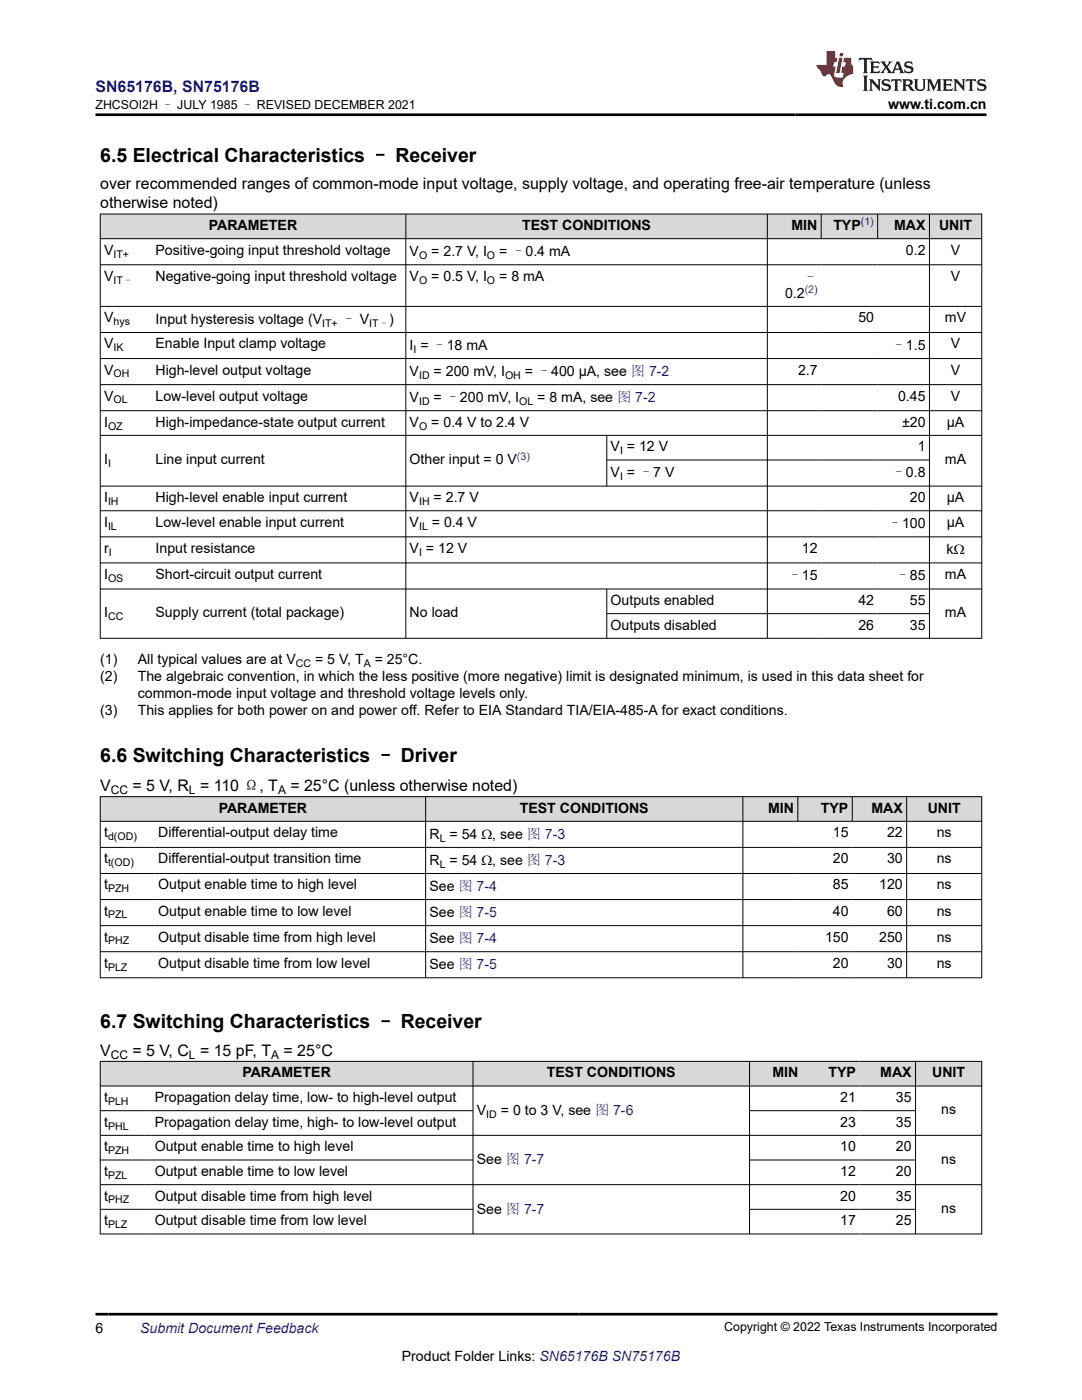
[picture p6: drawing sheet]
<svg xmlns="http://www.w3.org/2000/svg" width="216mm" height="279mm" viewBox="0 0 216 279" stroke-linecap="round" stroke-linejoin="round" font-family="sans-serif">
<defs><g id="words">
<g font-size="3.9">
<text x="20" y="32.3">6.5 Electrical Characteristics – Receiver</text>
<text x="20" y="152.1">6.6 Switching Characteristics – Driver</text>
<text x="20" y="205.2">6.7 Switching Characteristics – Receiver</text>
</g>
<text font-size="3.2" fill="#00f" x="19.1" y="18.3">SN65176B, SN75176B</text>
<g font-size="3.2">
<text x="20" y="37.8">over recommended ranges of common-mode input voltage, supply voltage, and operating free-air temperature (unless</text>
<text x="20" y="41.6">otherwise noted)</text>
<text x="20" y="157.8">V</text>
<text x="26.4" y="157.8">= 5 V, R = 110 Ω, T</text>
<text x="57.9" y="157.8">= 25°C (unless otherwise noted)</text>
<text x="20" y="210.7">V</text>
<text x="26.4" y="210.7">= 5 V, C = 15 pF, T</text>
<text x="56.6" y="210.7">= 25°C</text>
</g>
<g font-size="2.8">
<text x="177.2" y="21.7">www.ti.com.cn</text>
<text x="41.7" y="45.9">PARAMETER</text>
<text x="104.2" y="45.9">TEST CONDITIONS</text>
<text x="157.9" y="45.9">MIN</text>
<text x="166.3" y="45.9">TYP</text>
<text x="178.4" y="45.9">MAX</text>
<text x="187.4" y="45.9">UNIT</text>
<text x="20.8" y="50.8">V</text>
<text x="31" y="50.8">Positive-going input threshold voltage</text>
<text x="81.7" y="51.1">V</text>
<text x="86.1" y="51.1">= 2.7 V, I</text>
<text x="99.6" y="51.1">= –0.4 mA</text>
<text x="180.8" y="50.8">0.2</text>
<text x="189.7" y="50.8">V</text>
<text x="20.8" y="56">V</text>
<text x="31" y="56">Negative-going input threshold voltage</text>
<text x="81.7" y="56">V</text>
<text x="86.1" y="56">= 0.5 V, I</text>
<text x="99.6" y="56">= 8 mA</text>
<text x="156.6" y="59.4">0.2</text>
<text x="160.3" y="56.3">–</text>
<text x="189.7" y="56">V</text>
<text x="20.8" y="64.3">V</text>
<text x="31" y="64.6">Input hysteresis voltage (V</text>
<text x="68.2" y="64.6">– V</text>
<text x="77.7" y="64.6">)</text>
<text x="171.3" y="64.3">50</text>
<text x="188.6" y="64.3">mV</text>
<text x="20.8" y="69.5">V</text>
<text x="31" y="69.5">Enable Input clamp voltage</text>
<text x="81.7" y="69.8">I = –18 mA</text>
<text x="177.9" y="69.8">–1.5</text>
<text x="189.7" y="69.5">V</text>
<text x="20.8" y="74.7">V</text>
<text x="31" y="74.7">High-level output voltage</text>
<text x="81.7" y="75">V</text>
<text x="86.5" y="75">= 200 mV, I</text>
<text x="104.7" y="75">= –400 µA, see 图 7-2</text>
<text x="159.2" y="74.7">2.7</text>
<text x="189.7" y="74.7">V</text>
<text x="20.8" y="80">V</text>
<text x="31" y="80">Low-level output voltage</text>
<text x="81.7" y="80.2">V</text>
<text x="86.5" y="80.2">= –200 mV, I</text>
<text x="107.2" y="80.2">= 8 mA, see 图 7-2</text>
<text x="179.2" y="80">0.45</text>
<text x="189.7" y="80">V</text>
<text x="20.8" y="85.2">I</text>
<text x="31" y="85.2">High-impedance-state output current</text>
<text x="81.7" y="85.2">V</text>
<text x="86.1" y="85.2">= 0.4 V to 2.4 V</text>
<text x="180" y="85.2">±20</text>
<text x="188.9" y="85.2">µA</text>
<text x="20.8" y="92.7">I</text>
<text x="31" y="92.7">Line input current</text>
<text x="81.7" y="92.7">Other input = 0 V</text>
<text x="121.8" y="90.1">V = 12 V</text>
<text x="121.8" y="95.3">V = –7 V</text>
<text x="177.9" y="95.3">–0.8</text>
<text x="183.1" y="90.1">1</text>
<text x="188.6" y="92.7">mA</text>
<text x="20.8" y="100.2">I</text>
<text x="31" y="100.2">High-level enable input current</text>
<text x="81.7" y="100.2">V</text>
<text x="86.5" y="100.2">= 2.7 V</text>
<text x="181.6" y="100.2">20</text>
<text x="188.9" y="100.2">µA</text>
<text x="20.8" y="105.1">I</text>
<text x="31" y="105.1">Low-level enable input current</text>
<text x="81.7" y="105.1">V</text>
<text x="86.2" y="105.1">= 0.4 V</text>
<text x="177.2" y="105.4">–100</text>
<text x="188.9" y="105.1">µA</text>
<text x="20.8" y="110.3">r</text>
<text x="31" y="110.3">Input resistance</text>
<text x="81.7" y="110.3">V = 12 V</text>
<text x="160" y="110.3">12</text>
<text x="188.9" y="110.6">kΩ</text>
<text x="20.8" y="115.5">I</text>
<text x="31" y="115.5">Short-circuit output current</text>
<text x="157.2" y="115.8">–15</text>
<text x="178.7" y="115.8">–85</text>
<text x="188.6" y="115.5">mA</text>
<text x="20.8" y="123.2">I</text>
<text x="31" y="123.2">Supply current (total package)</text>
<text x="81.7" y="123.2">No load</text>
<text x="121.8" y="120.7">Outputs enabled</text>
<text x="121.8" y="125.7">Outputs disabled</text>
<text x="171.3" y="120.7">42</text>
<text x="171.3" y="125.7">26</text>
<text x="181.6" y="120.7">55</text>
<text x="181.6" y="125.7">35</text>
<text x="188.6" y="123.2">mA</text>
<text x="20" y="132.5">(1)</text>
<text x="20" y="135.8">(2)</text>
<text x="27.5" y="132.5">All typical values are at V</text>
<text x="27.5" y="135.8">The algebraic convention, in which the less positive (more negative) limit is designated minimum, is used in this data sheet for</text>
<text x="62.9" y="132.5">= 5 V, T</text>
<text x="74.8" y="132.5">= 25°C.</text>
<text x="20" y="142.6">(3)</text>
<text x="27.5" y="139.2">common-mode input voltage and threshold voltage levels only.</text>
<text x="27.5" y="142.6">This applies for both power on and power off. Refer to EIA Standard TIA/EIA-485-A for exact conditions.</text>
<text x="20.8" y="167.1">t</text>
<text x="31.6" y="167.1">Differential-output delay time</text>
<text x="43.6" y="162.2">PARAMETER</text>
<text x="85.7" y="167.4">R = 54 Ω, see 图 7-3</text>
<text x="103.7" y="162.2">TEST CONDITIONS</text>
<text x="153.3" y="162.2">MIN</text>
<text x="163.8" y="162.2">TYP</text>
<text x="166.2" y="167.1">15</text>
<text x="173.9" y="162.2">MAX</text>
<text x="177" y="167.1">22</text>
<text x="185.1" y="162.2">UNIT</text>
<text x="186.9" y="167.1">ns</text>
<text x="20.8" y="172.3">t</text>
<text x="31.6" y="172.3">Differential-output transition time</text>
<text x="85.7" y="172.6">R = 54 Ω, see 图 7-3</text>
<text x="166.2" y="172.3">20</text>
<text x="177" y="172.3">30</text>
<text x="186.9" y="172.3">ns</text>
<text x="20.8" y="177.5">t</text>
<text x="31.6" y="177.5">Output enable time to high level</text>
<text x="85.7" y="177.8">See 图 7-4</text>
<text x="166.2" y="177.5">85</text>
<text x="175.4" y="177.5">120</text>
<text x="186.9" y="177.5">ns</text>
<text x="20.8" y="182.7">t</text>
<text x="31.6" y="182.7">Output enable time to low level</text>
<text x="85.7" y="183">See 图 7-5</text>
<text x="166.2" y="182.7">40</text>
<text x="177" y="182.7">60</text>
<text x="186.9" y="182.7">ns</text>
<text x="20.8" y="187.9">t</text>
<text x="31.6" y="187.9">Output disable time from high level</text>
<text x="85.7" y="188.2">See 图 7-4</text>
<text x="164.6" y="187.9">150</text>
<text x="175.4" y="187.9">250</text>
<text x="186.9" y="187.9">ns</text>
<text x="20.8" y="193.1">t</text>
<text x="31.6" y="193.1">Output disable time from low level</text>
<text x="85.7" y="193.4">See 图 7-5</text>
<text x="166.2" y="193.1">20</text>
<text x="177" y="193.1">30</text>
<text x="186.9" y="193.1">ns</text>
<text x="48.4" y="215">PARAMETER</text>
<text x="109.1" y="215">TEST CONDITIONS</text>
<text x="154.2" y="215">MIN</text>
<text x="165.3" y="215">TYP</text>
<text x="175.7" y="215">MAX</text>
<text x="186" y="215">UNIT</text>
<text x="20.8" y="219.9">t</text>
<text x="30.9" y="219.9">Propagation delay time, low- to high-level output</text>
<text x="167.7" y="219.9">21</text>
<text x="178.8" y="219.9">35</text>
<text x="20.8" y="224.9">t</text>
<text x="30.9" y="224.9">Propagation delay time, high- to low-level output</text>
<text x="95.2" y="222.5">V</text>
<text x="99.9" y="222.5">= 0 to 3 V, see 图 7-6</text>
<text x="167.7" y="224.9">23</text>
<text x="178.8" y="224.9">35</text>
<text x="187.8" y="222.4">ns</text>
<text x="20.8" y="229.8">t</text>
<text x="30.9" y="229.8">Output enable time to high level</text>
<text x="95.2" y="232.4">See 图 7-7</text>
<text x="167.7" y="229.8">10</text>
<text x="178.8" y="229.8">20</text>
<text x="187.8" y="232.2">ns</text>
<text x="20.8" y="234.7">t</text>
<text x="20.8" y="239.6">t</text>
<text x="30.9" y="234.7">Output enable time to low level</text>
<text x="30.9" y="239.6">Output disable time from high level</text>
<text x="167.7" y="234.7">12</text>
<text x="167.7" y="239.6">20</text>
<text x="178.8" y="234.7">20</text>
<text x="178.8" y="239.6">35</text>
<text x="20.8" y="244.5">t</text>
<text x="30.9" y="244.5">Output disable time from low level</text>
<text x="95.2" y="242.2">See 图 7-7</text>
<text x="167.7" y="244.5">17</text>
<text x="178.8" y="244.5">25</text>
<text x="187.8" y="242.1">ns</text>
<text x="19.1" y="266">6</text>
<text x="80.2" y="271.7">Product Folder Links: SN65176B SN75176B</text>
</g>
<text font-size="2.8" fill="#00f" x="28" y="266">Submit Document Feedback</text>
<g font-size="2.5">
<text x="19.1" y="21.8">ZHCSOI2H – JULY 1985 – REVISED DECEMBER 2021</text>
<text x="144.5" y="265.7">Copyright © 2022 Texas Instruments Incorporated</text>
</g>
<g font-size="2.4">
<text x="22.1" y="158.5">CC</text>
<text x="37.7" y="158.5">L</text>
<text x="55.5" y="158.5">A</text>
<text x="22.1" y="211.3">CC</text>
<text x="37.7" y="211.3">L</text>
<text x="54.1" y="211.3">A</text>
</g>
<g font-size="2.1" fill="#00f">
<text x="171.8" y="45">(1)</text>
<text x="160.6" y="58.5">(2)</text>
<text x="103.2" y="91.7">(3)</text>
</g>
<g font-size="2.1">
<text x="22.6" y="51.4">IT+</text>
<text x="83.6" y="51.7">O</text>
<text x="97.2" y="51.7">O</text>
<text x="22.6" y="56.6">IT–</text>
<text x="83.6" y="56.6">O</text>
<text x="97.2" y="56.6">O</text>
<text x="22.6" y="64.9">hys</text>
<text x="64.3" y="65.2">IT+</text>
<text x="73.7" y="65.2">IT–</text>
<text x="22.6" y="70.1">IK</text>
<text x="82.5" y="70.4">I</text>
<text x="22.6" y="75.3">OH</text>
<text x="83.6" y="75.6">ID</text>
<text x="100.8" y="75.6">OH</text>
<text x="22.6" y="80.5">OL</text>
<text x="83.6" y="80.8">ID</text>
<text x="103.6" y="80.8">OL</text>
<text x="21.6" y="85.7">OZ</text>
<text x="83.6" y="85.7">O</text>
<text x="21.6" y="93.2">I</text>
<text x="123.7" y="90.6">I</text>
<text x="123.7" y="95.8">I</text>
<text x="21.6" y="100.8">IH</text>
<text x="83.6" y="100.8">IH</text>
<text x="21.6" y="105.7">IL</text>
<text x="83.6" y="105.7">IL</text>
<text x="21.7" y="110.9">I</text>
<text x="83.6" y="110.9">I</text>
<text x="21.6" y="116.1">OS</text>
<text x="21.6" y="123.8">CC</text>
<text x="59" y="133">CC</text>
<text x="72.6" y="133">A</text>
<text x="21.6" y="167.7">d(OD)</text>
<text x="87.7" y="168">L</text>
<text x="21.6" y="172.9">t(OD)</text>
<text x="87.7" y="173.2">L</text>
<text x="21.6" y="178.1">PZH</text>
<text x="21.6" y="183.3">PZL</text>
<text x="21.6" y="188.5">PHZ</text>
<text x="21.6" y="193.7">PLZ</text>
<text x="21.6" y="220.5">PLH</text>
<text x="21.6" y="225.4">PHL</text>
<text x="97" y="223.1">ID</text>
<text x="21.6" y="230.3">PZH</text>
<text x="21.6" y="235.3">PZL</text>
<text x="21.6" y="240.2">PHZ</text>
<text x="21.6" y="245.1">PLZ</text>
</g>
</g></defs>
<g fill="#d8d8d8">
<path d="M20 42.7h175.9v4.9h-175.9z" fill-rule="evenodd"/>
<path d="M20.1 42.8h60.8v4.8h-60.8z" fill-rule="evenodd"/>
<path d="M81 42.8h72.1v4.8h-72.1z" fill-rule="evenodd"/>
<path d="M153.2 42.8h10.6v4.8h-10.6z" fill-rule="evenodd"/>
<path d="M163.9 42.8h11.2v4.8h-11.2z" fill-rule="evenodd"/>
<path d="M175.2 42.8h10.2v4.8h-10.2z" fill-rule="evenodd"/>
<path d="M185.5 42.8h10.3v4.8h-10.3z" fill-rule="evenodd"/>
</g>
<g fill="none" stroke="#000" stroke-width=".2">
<path d="M19.9 42.7h176.1M19.9 47.6h176.1M19.9 52.8h176.1M20 42.7v84.8M81 42.7v84.8M153.1 42.7v84.8M163.9 42.7v5M175.1 42.7v5M185.5 42.7v84.8M195.9 42.7v84.8M19.9 61.1h176.1M19.9 66.4h176.1"/>
<path d="M19.9 71.6h176.1M19.9 76.8h176.1M19.9 82h176.1M19.9 86.9h176.1M19.9 97h176.1M121.1 86.9v10.2M121.1 91.8h64.4M19.9 101.9h176.1M19.9 107.1h176.1M19.9 112.3h176.1M19.9 117.5h176.1M121.1 117.5v10"/>
<path d="M19.9 127.4h176.1M121.1 122.5h64.4"/>
</g>
<g fill="#d8d8d8">
<path d="M20 159h175.9v4.9h-175.9z" fill-rule="evenodd"/>
<path d="M20.1 159.1h64.8v4.8h-64.8z" fill-rule="evenodd"/>
<path d="M85 159.1h63.2v4.8h-63.2z" fill-rule="evenodd"/>
<path d="M148.3 159.1h10.8v4.8h-10.8z" fill-rule="evenodd"/>
<path d="M159.3 159.1h10.7v4.8h-10.7z" fill-rule="evenodd"/>
<path d="M170.1 159.1h10.8v4.8h-10.8z" fill-rule="evenodd"/>
<path d="M181 159.1h14.8v4.8h-14.8z" fill-rule="evenodd"/>
</g>
<g fill="none" stroke="#000" stroke-width=".2">
<path d="M19.9 159h176.1M20 158.9v36.3M84.9 158.9v36.3M148.2 158.9v36.3M159.2 158.9v5.1M170.1 158.9v5.1M180.9 158.9v36.3M195.9 158.9v36.3M19.9 163.9h176.1M19.9 169.1h176.1M19.9 174.3h176.1M19.9 179.5h176.1"/>
<path d="M19.9 184.7h176.1M19.9 189.9h176.1M19.9 195.1h176.1"/>
</g>
<g fill="#d8d8d8">
<path d="M20 211.8h175.9v4.9h-175.9z" fill-rule="evenodd"/>
<path d="M20.1 211.9h74.2v4.8h-74.2z" fill-rule="evenodd"/>
<path d="M94.4 211.9h55.1v4.8h-55.1z" fill-rule="evenodd"/>
<path d="M149.6 211.9h10.4v4.8h-10.4z" fill-rule="evenodd"/>
<path d="M160 211.9h11.5v4.8h-11.5z" fill-rule="evenodd"/>
<path d="M171.5 211.9h11.1v4.8h-11.1z" fill-rule="evenodd"/>
<path d="M182.8 211.9h13v4.8h-13z" fill-rule="evenodd"/>
</g>
<g fill="none" stroke="#000" stroke-width=".2">
<path d="M19.9 211.8h176.1M19.9 216.7h176.1M20 211.8v34.5M94.4 211.8v34.5M149.6 211.8v34.5M182.7 211.8v34.5M195.9 211.8v34.5M19.9 221.7h74.5M19.9 226.6h176.1M19.9 231.5h74.5M149.6 221.7h33.2M149.6 231.5h33.2"/>
<path d="M196 236.4h-176.1M19.9 241.3h74.5M19.9 246.3h176.1M149.6 241.3h33.2"/>
</g>
<path d="M171.5 11.6l-.2 .5 .5-.2h.6v.1v2.2l-.2 .4h1l-.2-.4v-2.2v-.1h.5l.6 .2-.2-.5zM173.6 12.3l.2 .4v1.5l-.2 .4h1.9l.1-.6a1.08 1.08 0 0 1-1.3 .2v-.7h.6l.4 .2v-.7l-.4 .2h-.6v-.5l.2-.2a1 1 0 0 1 1 .3l-.1-.5zM175.7 12.3l.9 1.1-1 1.2h.9l-.2-.2 .5-.8 .4 .8-.2 .2h1.6l-.2-.2 .2-.5h.9l.1 .5-.1 .2h.9l-.2-.3-.8-2h-.5l-.9 2.2-.9-1.1 .9-1.1h-.8l.2 .2-.4 .6-.4-.6 .2-.2zM179 12.7l.4 1h-.7zM180.7 12.4a.65 .65 0 0 0-.2 .7 .65 .65 0 0 0 .6 .5l.6 .1 .1 .3a.79 .79 0 0 1-.7 .4 .79 .79 0 0 1-.7-.5l.1 .7 .2-.1a.93 .93 0 0 0 1.1 .1 .93 .93 0 0 0 .4-1 1.46 1.46 0 0 0-1.2-.6l-.1-.3a1.09 1.09 0 0 1 1.2 .2l-.2-.6-.1 .1-.5-.2zM172.2 15.1l.2 .4v2.2l-.2 .4h1l-.2-.4v-2.2l.2-.4zM173.4 15.8l.2 .4v1.5l-.2 .4h.8l-.3-.4 .1-1.3 1.6 1.8v-2l.2-.4h-.7l.1 .2 .1 1.1-1.2-1.3zM176.2 15.9a.65 .65 0 0 0-.2 .8 .65 .65 0 0 0 .6 .4l.6 .2 .1 .2a.79 .79 0 0 1-.7 .4 .79 .79 0 0 1-.7-.5l.1 .7 .2-.1a.93 .93 0 0 0 1.1 .1 .93 .93 0 0 0 .4-.9 1.46 1.46 0 0 0-1.2-.6l-.1-.4a1.09 1.09 0 0 1 1.2 .2l-.1-.6-.2 .1-.5-.1zM177.9 15.8l-.1 .6a.63 .63 0 0 1 .8-.3v1.6l-.3 .4h1l-.2-.4v-1.6a.66 .66 0 0 1 .8 .3l-.1-.6zM180 15.8l.2 .4v1.5l-.2 .4h1l-.2-.2-.1-.7h.5l.1 .2a.79 .79 0 0 0 1.2 .6l-1-.9a.61 .61 0 0 0 .6-.6 .61 .61 0 0 0-.5-.7zM180.8 16.1h.1a.47 .47 0 0 1 .5 .1 .47 .47 0 0 1 .1 .5l-.1 .1-.7 .1zM182.3 15.8l.2 .2a2.27 2.27 0 0 0 .4 2 1.04 1.04 0 0 0 1.7-.7v-1.3l.2-.2h-.8l.2 .4v1.1a.6 .6 0 0 1-.6 .6 .6 .6 0 0 1-.6-.6v-1.1l.3-.4zM184.9 15.8l.2 .4v1.5l-.2 .4h.8l-.3-.4v-1.4l.9 1.9 .9-1.9v1.4l-.3 .4h1l-.2-.4v-1.5l.2-.4h-.8l-.7 1.5-.6-1.5zM188.1 15.8l.2 .4v1.5l-.2 .4h1.9l.1-.6a1.09 1.09 0 0 1-1.3 .2v-.7h.6l.4 .2v-.6l-.4 .2h-.6v-.6l.2-.1a1.01 1.01 0 0 1 1 .3l-.1-.6zM190.2 15.8l.3 .4v1.5l-.3 .4h.8l-.2-.4v-1.3l1.6 1.8v-2l.2-.4h-.7l.2 .2v1.1l-1.2-1.3zM192.8 15.8l-.1 .6a.63 .63 0 0 1 .8-.3v1.6l-.3 .4h1l-.2-.4v-1.6a.66 .66 0 0 1 .8 .3l-.1-.6zM195.2 15.9a.65 .65 0 0 0-.2 .8 .65 .65 0 0 0 .6 .4l.6 .2 .2 .2a.79 .79 0 0 1-.7 .4 .79 .79 0 0 1-.7-.5l.1 .7 .2-.1a.93 .93 0 0 0 1 .1 .93 .93 0 0 0 .5-.9 1.46 1.46 0 0 0-1.3-.6v-.4a1.09 1.09 0 0 1 1.2 .2l-.2-.6-.2 .1-.5-.1z" fill="#231f20"/>
<path d="M164.9 10.2v2.8h-2l.1 .3 .8 1a.95 .95 0 0 0 1 .9 .59 .59 0 0 1 .5-.4 .59 .59 0 0 1 .5 .4l.4 .7a1.59 1.59 0 0 0 2.1 1.4 1.61 1.61 0 0 1 1-2.3l1-.3-.1-1.5a1.59 1.59 0 0 1-.3-1.7h-1.5l-.2 .9h.6l-.2 .9h-.5l-.2 1v.2l.4 .1-.1 .9h-.7a.73 .73 0 0 1-1-.7l.3-1.5h-.5l.1-.9h.5l.2-.9h-.5v-1.3zM167.4 11.5l-.6 3.1h.7l.6-3.1zM167.6 10.6l-.1 .6h.7l.1-.6z" fill="#ed1c24"/>
<path d="M19.1 22.9h177.8M19.1 262.3h179.9" fill="none" stroke="#000" stroke-width=".53"/>
<use href="#words"/>
</svg>
